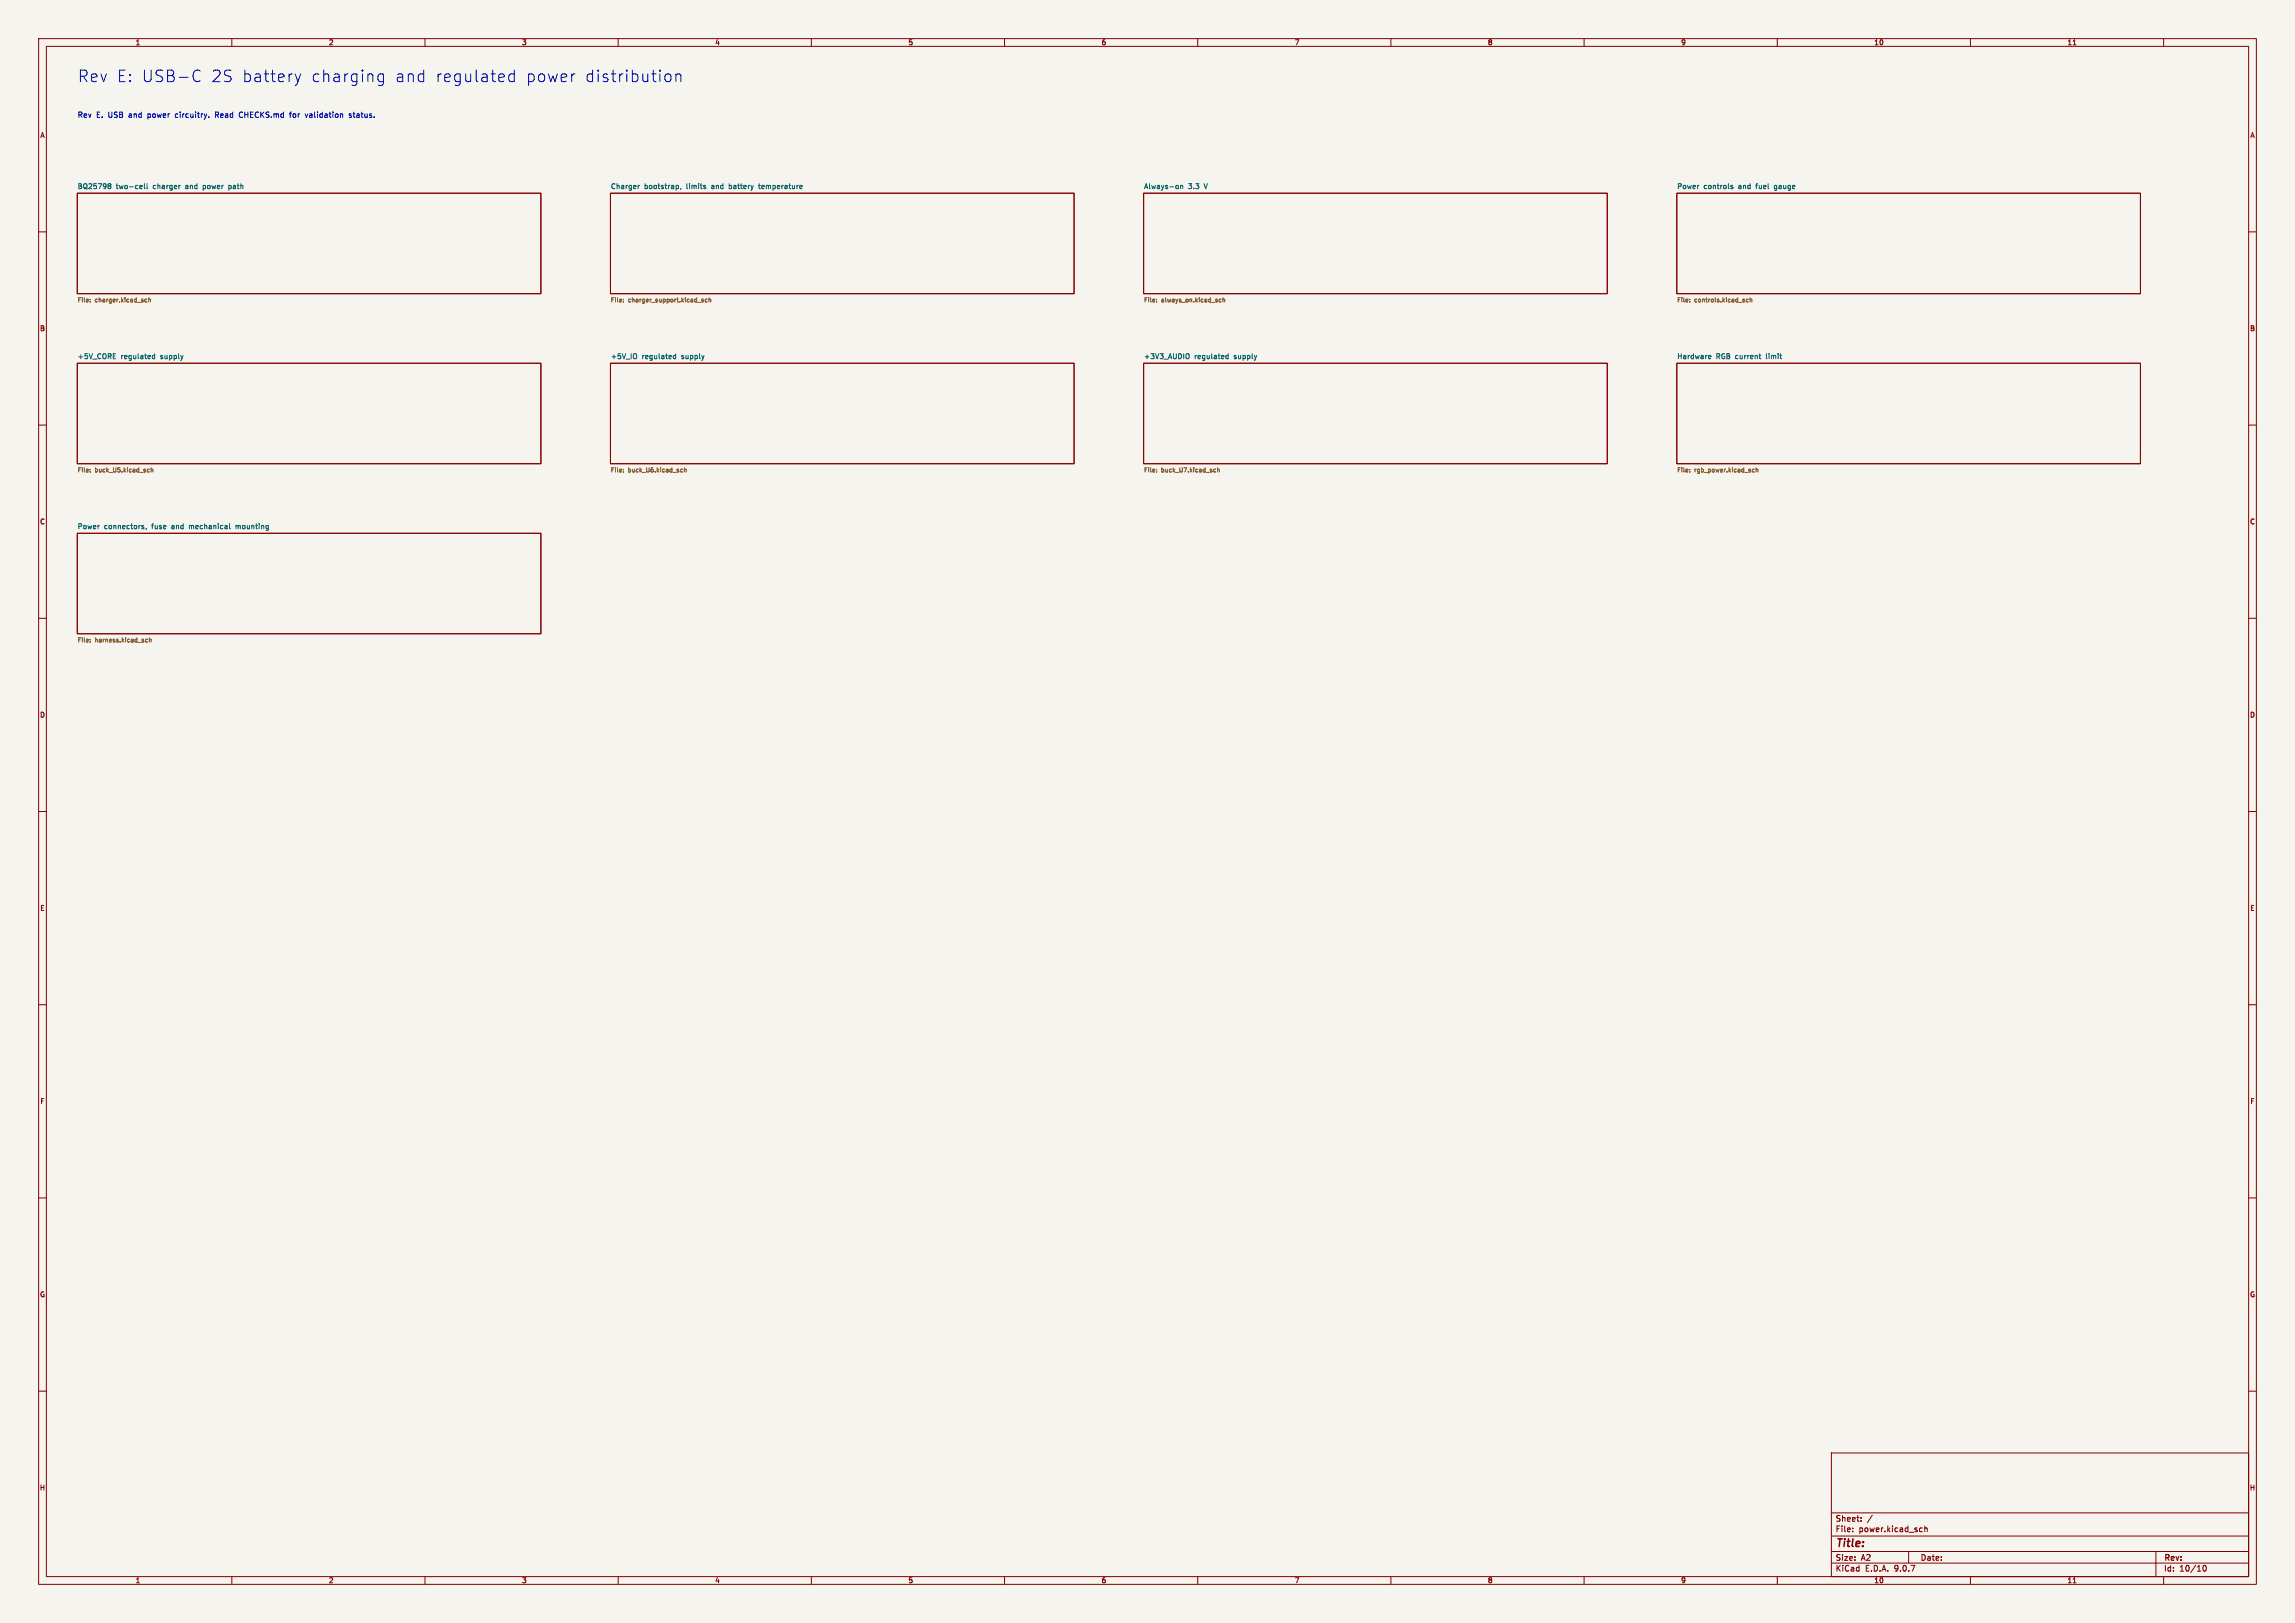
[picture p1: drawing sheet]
<svg xmlns="http://www.w3.org/2000/svg" width="594mm" height="420mm" viewBox="0 0 594 420" stroke-linecap="round" stroke-linejoin="round" font-family="sans-serif">
<defs><g id="words">
<g font-size="4.2" fill="#0000c2">
<text x="20" y="21.5">Rev E: USB-C</text>
<text x="54.1" y="21.5">2S battery</text>
<text x="79.7" y="21.5">charging</text>
<text x="101.3" y="21.5">and</text>
<text x="111.6" y="21.5">regulated</text>
<text x="134.9" y="21.5">power</text>
<text x="150" y="21.5">distribution</text>
</g>
<text font-size="2.8" fill="#840000" x="475" y="400.9">Title:</text>
<g font-size="2.1" fill="#840000">
<text x="475" y="394">Sheet:</text>
<text x="475" y="396.7">File:</text>
<text x="481.1" y="396.7">power.kicad_sch</text>
<text x="475" y="406.9">KiCad</text>
<text x="475" y="404.1">Size:</text>
<text x="481.7" y="404.1">A2</text>
<text x="482.7" y="406.9">E.D.A.</text>
<text x="490.3" y="406.9">9.0.7</text>
<text x="497" y="404.1">Date:</text>
<text x="560" y="404.3">Rev:</text>
<text x="560" y="406.9">Id:</text>
<text x="564.1" y="406.9">10/10</text>
</g>
<g font-size="1.9" fill="#0000c2">
<text x="20" y="30.7">Rev</text>
<text x="24.9" y="30.7">E. USB</text>
<text x="33.5" y="30.7">and</text>
<text x="38.6" y="30.7">power</text>
<text x="45.9" y="30.7">circuitry.</text>
<text x="56.4" y="30.7">Read</text>
<text x="62.8" y="30.7">CHECKS.md</text>
<text x="76.1" y="30.7">for</text>
<text x="80.3" y="30.7">validation</text>
<text x="91.8" y="30.7">status.</text>
</g>
<g font-size="1.8" fill="#840000">
<text x="35" y="11.9">1</text>
<text x="85" y="11.9">2</text>
<text x="135" y="11.9">3</text>
<text x="185" y="11.9">4</text>
<text x="235" y="11.9">5</text>
<text x="285" y="11.9">6</text>
<text x="335" y="11.9">7</text>
<text x="385" y="11.9">8</text>
<text x="435" y="11.9">9</text>
<text x="485" y="11.9">10</text>
<text x="535" y="11.9">11</text>
<text x="10.3" y="35.9">A</text>
<text x="582.3" y="35.9">A</text>
<text x="10.3" y="85.9">B</text>
<text x="582.3" y="85.9">B</text>
<text x="10.3" y="135.9">C</text>
<text x="582.3" y="135.9">C</text>
<text x="10.3" y="185.9">D</text>
<text x="582.3" y="185.9">D</text>
<text x="10.3" y="235.9">E</text>
<text x="582.3" y="235.9">E</text>
<text x="10.3" y="285.9">F</text>
<text x="582.3" y="285.9">F</text>
<text x="10.3" y="335.9">G</text>
<text x="582.3" y="335.9">G</text>
<text x="10.2" y="385.9">H</text>
<text x="582.2" y="385.9">H</text>
<text x="35" y="409.9">1</text>
<text x="85" y="409.9">2</text>
<text x="135" y="409.9">3</text>
<text x="185" y="409.9">4</text>
<text x="235" y="409.9">5</text>
<text x="285" y="409.9">6</text>
<text x="335" y="409.9">7</text>
<text x="385" y="409.9">8</text>
<text x="435" y="409.9">9</text>
<text x="485" y="409.9">10</text>
<text x="535" y="409.9">11</text>
</g>
<g font-size="1.8" fill="#006464">
<text x="20" y="49">BQ25798</text>
<text x="30" y="49">two-cell</text>
<text x="39.7" y="49">charger</text>
<text x="48.3" y="49">and</text>
<text x="53" y="49">power</text>
<text x="59.8" y="49">path</text>
<text x="158" y="49">Charger</text>
<text x="166.7" y="49">bootstrap,</text>
<text x="177.8" y="49">limits</text>
<text x="184.4" y="49">and</text>
<text x="189.1" y="49">battery</text>
<text x="197.1" y="49">temperature</text>
<text x="296" y="49">Always-on</text>
<text x="307.5" y="49">3.3</text>
<text x="311.8" y="49">V</text>
<text x="434" y="49">Power</text>
<text x="440.9" y="49">controls</text>
<text x="450.1" y="49">and</text>
<text x="454.8" y="49">fuel</text>
<text x="459.7" y="49">gauge</text>
<text x="20" y="93">+5V_CORE</text>
<text x="31.3" y="93">regulated</text>
<text x="41.6" y="93">supply</text>
<text x="158" y="93">+5V_IO</text>
<text x="166.1" y="93">regulated</text>
<text x="176.5" y="93">supply</text>
<text x="296" y="93">+3V3_AUDIO</text>
<text x="309.1" y="93">regulated</text>
<text x="319.5" y="93">supply</text>
<text x="434" y="93">Hardware</text>
<text x="444.2" y="93">RGB current</text>
<text x="457.4" y="93">limit</text>
<text x="20" y="137">Power</text>
<text x="26.9" y="137">connectors,</text>
<text x="39.4" y="137">fuse</text>
<text x="44.7" y="137">and</text>
<text x="49.4" y="137">mechanical</text>
<text x="61.7" y="137">mounting</text>
</g>
<g font-size="1.5" fill="#725600">
<text x="20" y="78.6">File:</text>
<text x="24.6" y="78.6">charger.kicad_sch</text>
<text x="158" y="78.6">File:</text>
<text x="162.6" y="78.6">charger_support.kicad_sch</text>
<text x="296" y="78.6">File:</text>
<text x="300.6" y="78.6">always_on.kicad_sch</text>
<text x="434" y="78.6">File:</text>
<text x="438.6" y="78.6">controls.kicad_sch</text>
<text x="20" y="122.6">File:</text>
<text x="24.6" y="122.6">buck_U5.kicad_sch</text>
<text x="158" y="122.6">File:</text>
<text x="162.6" y="122.6">buck_U6.kicad_sch</text>
<text x="296" y="122.6">File:</text>
<text x="300.6" y="122.6">buck_U7.kicad_sch</text>
<text x="434" y="122.6">File:</text>
<text x="438.6" y="122.6">rgb_power.kicad_sch</text>
<text x="20" y="166.6">File:</text>
<text x="24.6" y="166.6">harness.kicad_sch</text>
</g>
</g></defs>
<path d="M0 0h594v420h-594z" fill="#f5f4ef" stroke="#f5f4ef" stroke-width=".26"/>
<g fill="none" stroke="#840000" stroke-width=".26">
<path d="M10 10h574v400h-574zM12 12h570v396h-570zM60 10v2M110 10v2M160 10v2M210 10v2M260 10v2M310 10v2M360 10v2M410 10v2M460 10v2M510 10v2"/>
<path d="M536.6 11.6h.7M560 10v2M20 50h120v26h-120zM158 50h120v26h-120zM296 50h120v26h-120zM434 50h120v26h-120zM10 60h2M582 60h2M20 94h120v26h-120zM158 94h120v26h-120zM296 94h120v26h-120zM434 94h120v26h-120z"/>
<path d="M10 110h2M582 110h2M20 138h120v26h-120zM10 160h2M582 160h2M10 210h2M582 210h2M10 260h2M582 260h2M10 310h2M582 310h2M10 360h2"/>
<path d="M474 376h108v32h-108zM582 360h2M474 397.5h108M474 391.5h108M479.5 396.2v.2M479.5 395.4v.2M481.7 393.5v.2M481.7 392.7v.2M484.6 392.1l-1.3 1.9M497.1 395.4h.4M497.5 396.3l-.4 .1M498.2 395.5l.5-.1 .1 1"/>
<path d="M498.2 394.9v1.5M60 408v2M110 408v2M160 408v2M210 408v2M260 408v2M310 408v2M360 408v2M410 408v2M460 408v2M474 404.5h108M474 401.5h108"/>
<path d="M494 401.5v3M510 408v2M536.6 409.6h.7M558 401.5v6.5M560 408v2M570.3 405.2l.2-.1a.8 .8 0 0 1 .6 .7 .8 .8 0 0 1-.6 .8l-.3-.6z"/>
</g>
<g fill="none" stroke="#006464" stroke-width=".26">
<path d="M28.2 47.5l.5 .3-.2 .3M28.2 48.1h.3M28.5 48.1l.2 .5-.5 .2M36.6 48l.2 .3-.6 .1M36.8 48.8h-.2M37.4 47.5v1.1l.2 .2M38.1 47.5v1.1l.1 .2M46.7 48h-.3M59.2 48v1.3M59.2 48.8h.1M59.3 48h-.1M165.5 48l-.3 .2"/>
<path d="M175.1 48l.5 .2v.5l-.5 .1M176.2 48.8l-.1 .2M182.3 48h.3M182.3 48.4l.4 .2-.5 .2M196.3 48h.5M207.2 48h.4v.3l-.6 .1M207.6 48.8h-.4M304.8 48l.2 .2v.4l-.2 .2M305.6 48.1l.5-.1v.8M305.6 48v.8M448.5 48h-.3l-.2 .2 .5 .3v.3h-.5M40 92h-.3l-.3 .2 .1 .6h.5"/>
<path d="M40 91.5v1.3M164.7 91.7v.9M174.9 92h-.4l-.2 .2 .1 .6h.5M174.9 91.5v1.3M307.5 91.5l.3 .5-.1 .6-.2 .2M317.9 91.5v1.3M317.9 92h-.4l-.2 .2 .1 .6h.5M442.4 92h.4v.3l-.6 .1M442.8 92.8h-.4M455.3 92h.5M455.5 92.6l.3 .2M36.8 136.3l.4 .3-.1 .2h-.4"/>
<path d="M36.8 136h.4M37.9 136.8l-.2 .2M59.4 135.5v1.1l.2 .2M61.1 136v.8M61.1 136v.1"/>
</g>
<g fill="none" stroke="#725600" stroke-width=".26">
<path d="M23.3 78v.1M23.3 77.5v.1M38 77.5l-.3-.1-.2 .2 .1 .5h.4M38.5 77.5h.4l.1 .6M38.5 77v1.1M161.3 78v.1M161.3 77.5v.1M182 77.5l-.4 .1 .4 .2v.3h-.4M183 77.5l-.3-.1-.2 .2 .1 .5h.4M183.5 77.5h.4l.1 .6M183.5 77v1.1M299.3 78v.1"/>
<path d="M299.3 77.5v.1M316.1 77.5l-.4-.1-.2 .2 .1 .5h.5M316.5 77.5h.4l.1 .6M316.5 77v1.1M437.3 78v.1M437.3 77.5v.1M452.5 77.5l-.3-.1-.2 .2 .1 .5h.4M453 77.5h.4v.6M453 77v1.1M23.3 121.5v.1M23.3 122v.1M38.2 122.1h.4"/>
<path d="M38.2 121.5h.4M39.1 121.5h.4l.1 .6M39.1 121v1.1M161.3 121.5v.1M161.3 122v.1M176.2 122.1h.4M176.2 121.5h.4M177.1 121.5h.4l.1 .6M177.1 121v1.1M299.3 121.5v.1M299.3 122v.1M314.2 122.1h.4"/>
<path d="M314.2 121.5h.4M315.1 121.5h.4l.1 .6M315.1 121v1.1M437.3 121.5v.1M437.3 122v.1M454.1 121.5l-.4-.1-.2 .2 .1 .5h.5M454.5 121.5h.4l.1 .6M454.5 121v1.1M23.3 165.5v.1M23.3 166v.1M37.7 166l.5 .1M38.2 165.5h-.5"/>
<path d="M38.6 165.5h.5v.6M38.6 165v1.1"/>
</g>
<g fill="none" stroke="#0000c2" stroke-width=".26">
<path d="M50.5 18.3a1.05 1.05 0 0 1 1.3 .1M76.4 19.1l.7 2M77.8 19.1l-.7 2M99.2 19.3l-.8-.2-.6 .6v.9l.3 .4 .3 .1 .8-.1M99.2 19.1v2.5a.81 .81 0 0 1-1.2 .4M109.4 19.1l.3 .2M109.7 18.1v3M130.1 19.1l.3 .2 .1 .5-1.4 .3M133.1 19.3l-.9-.2-.5 .6v.9l.3 .4 .2 .1 .9-.1M133.1 18.1v3M148 19.1v2M148.8 19.1a.77 .77 0 0 0-.8 .6"/>
<path d="M172.2 19.4a.81 .81 0 0 1 .8-.3 .81 .81 0 0 1 .7 .6v.9a.81 .81 0 0 1-.8 .6 .81 .81 0 0 1-.8-.6zM175 19.4a.75 .75 0 0 1 1.2 .2v1.5M175 19.1v2M51.8 20.8a1.05 1.05 0 0 1-1.3 .2M54 30.3v.1M55.8 29.7h.5M56.3 29h-.5v1.4M62.4 29a.75 .75 0 0 0-.5 .7 .75 .75 0 0 0 .5 .7M74.9 29.5h.5M75.4 29l-.3 .2v1.2M77.1 21.1l-.3 .7-.4 .3M79 29.5l.3 .9 .3-.9"/>
<path d="M90.9 29.5h-.3l-.2 .2v.2l.5 .1v.3h-.5M109.7 21l-.3 .1M130.4 21l-.3 .1"/>
</g>
<use href="#words"/>
</svg>
